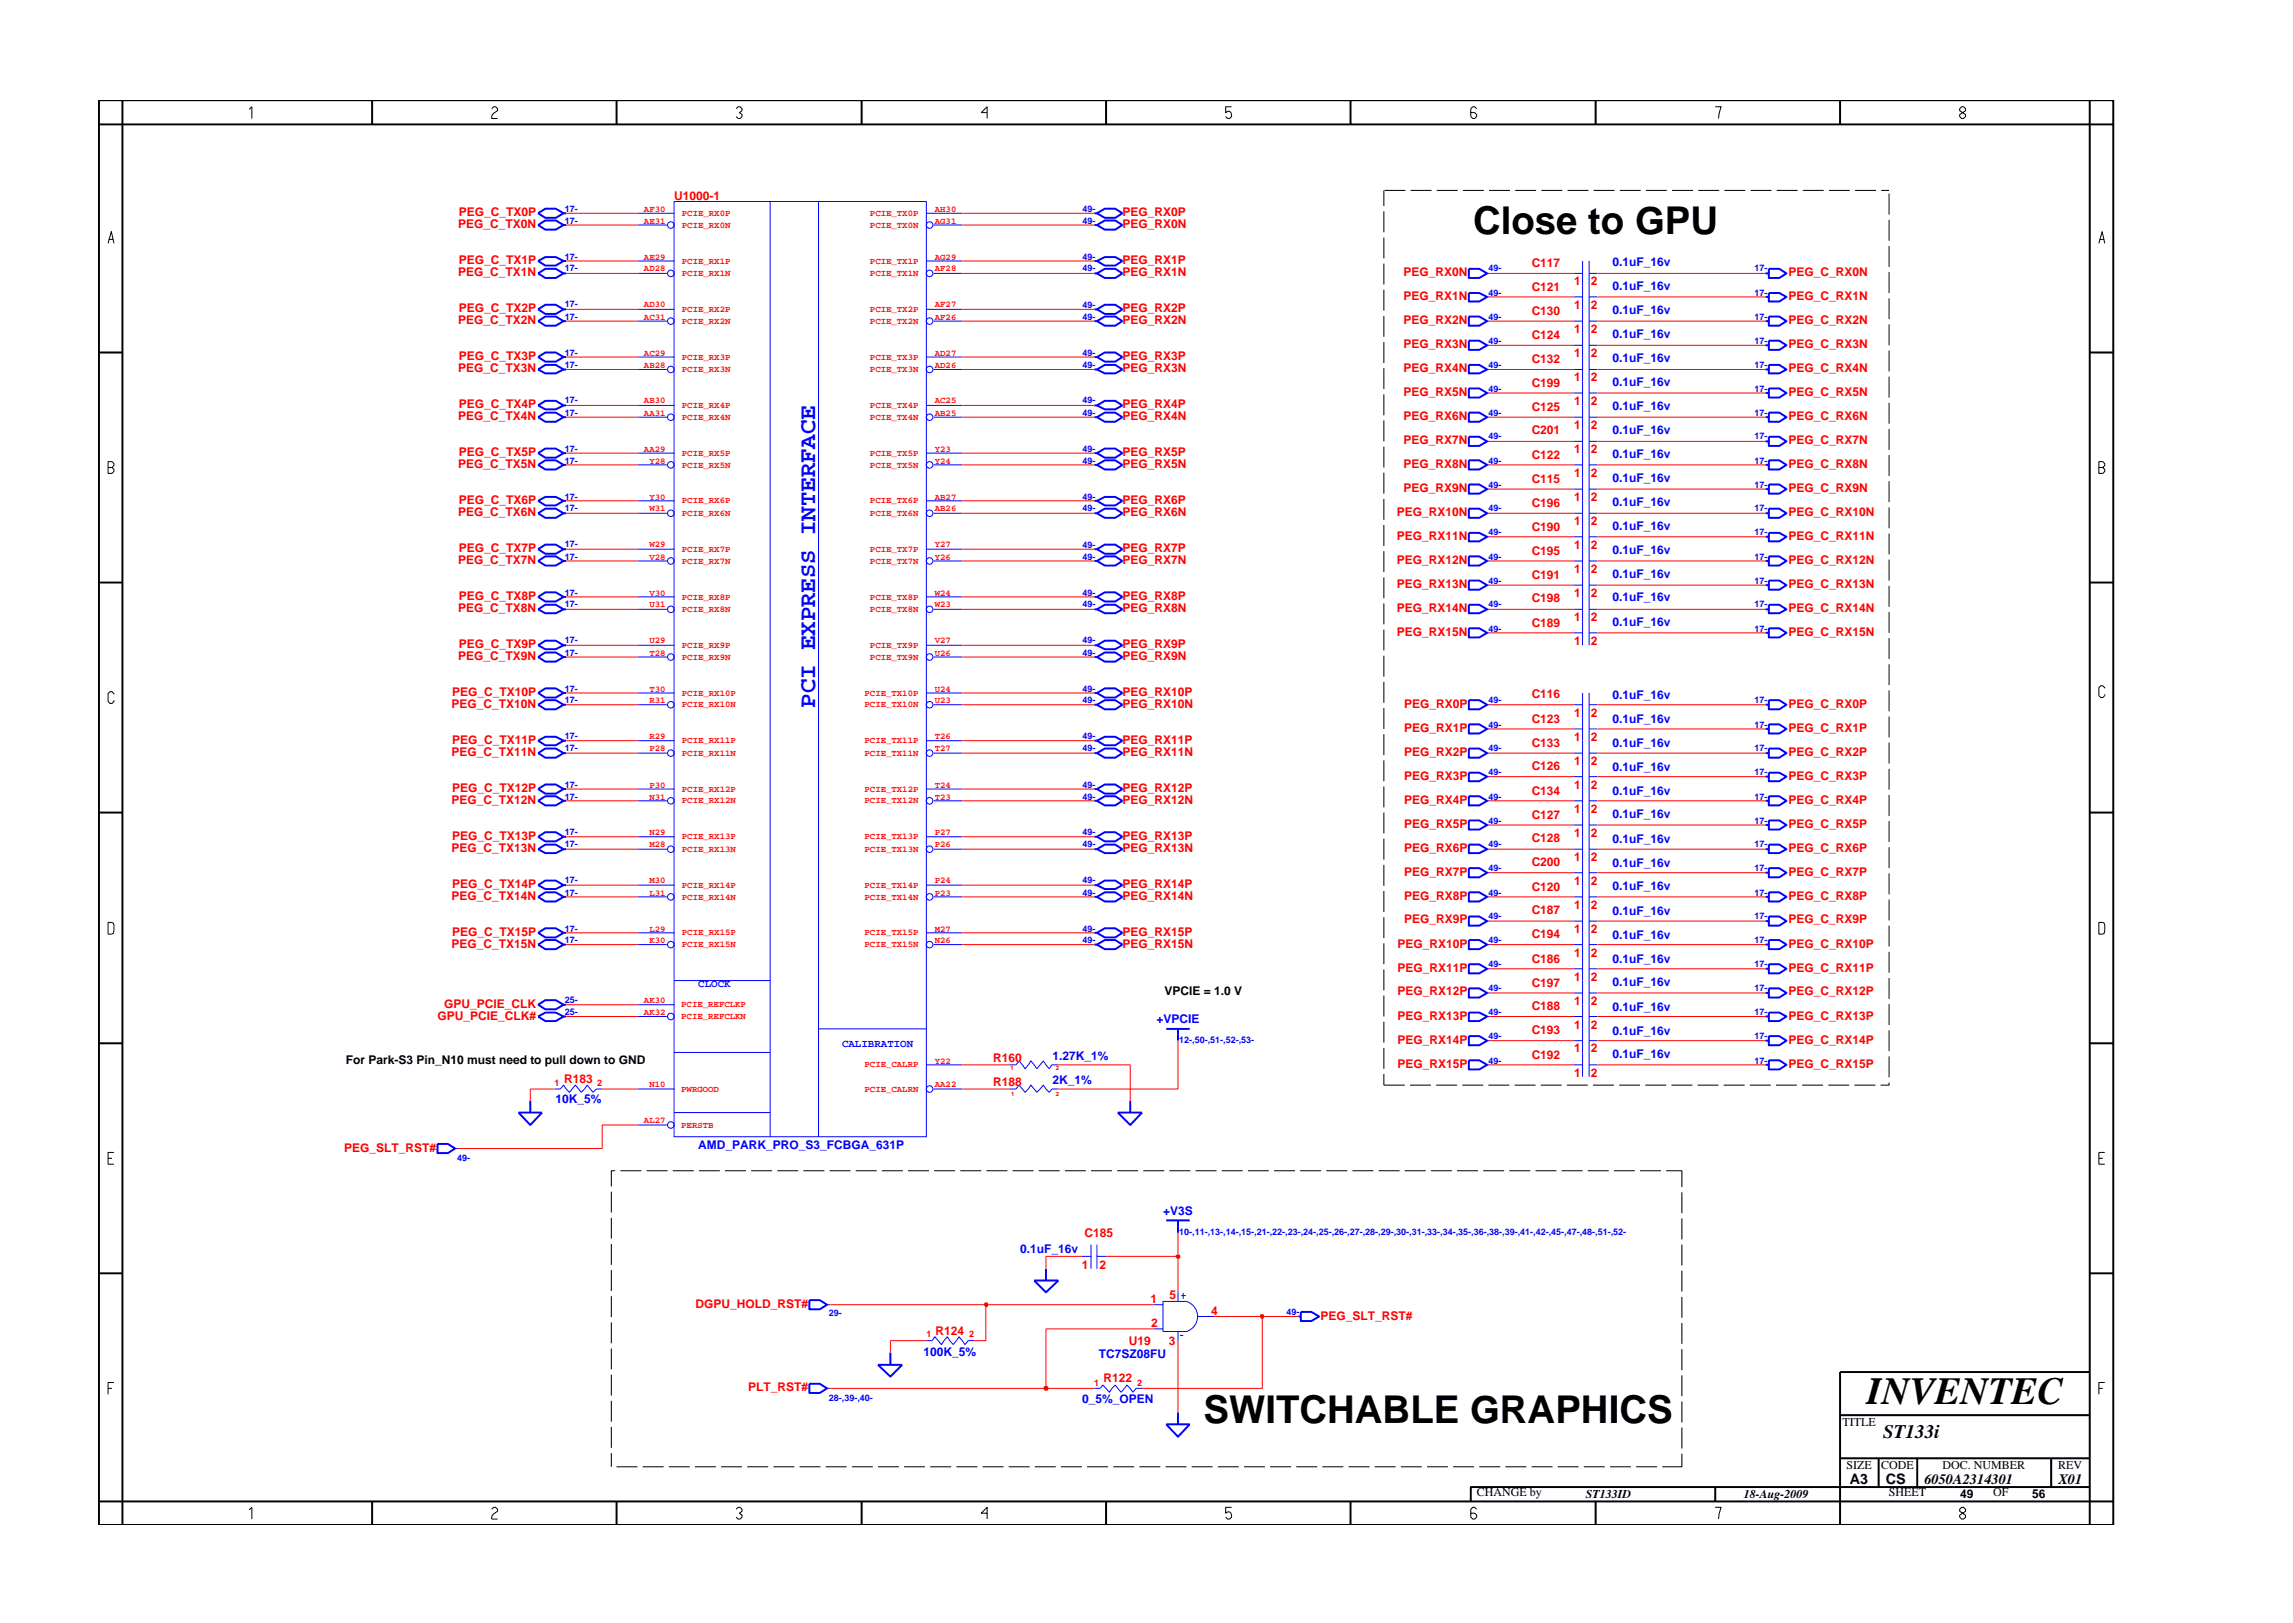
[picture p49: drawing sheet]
<svg xmlns="http://www.w3.org/2000/svg" width="297mm" height="210mm" viewBox="0 0 297 210" stroke-linecap="round" stroke-linejoin="round" font-family="sans-serif">
<defs><g id="words">
<g font-size="5">
<text x="190.8" y="30.4">Close to GPU</text>
<text x="155.9" y="184.4">SWITCHABLE GRAPHICS</text>
<text x="241.8" y="181.9">INVENTEC</text>
</g>
<text font-size="3.1" fill="#00f" x="105.6" y="91.7" transform="rotate(-90 105.6 91.7)">PCI EXPRESS INTERFACE</text>
<text font-size="2.5" x="244" y="186.3">ST133i</text>
<g font-size="1.9">
<text x="239.6" y="192.2">A3</text>
<text x="244.3" y="192.3">CS</text>
<text x="249.3" y="192.2">6050A2314301</text>
<text x="266.6" y="192.2">X01</text>
</g>
<g font-size="1.6" fill="#f00">
<text x="59.4" y="29.6">PEG_C_TX0N</text>
<text x="59.4" y="28">PEG_C_TX0P</text>
<text x="87.3" y="25.9">U1000-1</text>
<text x="145.4" y="29.6">PEG_RX0N</text>
<text x="145.4" y="28">PEG_RX0P</text>
<text x="59.4" y="35.7">PEG_C_TX1N</text>
<text x="59.4" y="34.2">PEG_C_TX1P</text>
<text x="145.4" y="35.7">PEG_RX1N</text>
<text x="145.4" y="34.2">PEG_RX1P</text>
<text x="181.8" y="35.7">PEG_RX0N</text>
<text x="198.4" y="34.6">C117</text>
<text x="231.7" y="35.7">PEG_C_RX0N</text>
<text x="59.4" y="42">PEG_C_TX2N</text>
<text x="59.4" y="40.4">PEG_C_TX2P</text>
<text x="145.4" y="42">PEG_RX2N</text>
<text x="145.4" y="40.4">PEG_RX2P</text>
<text x="181.8" y="42">PEG_RX2N</text>
<text x="181.8" y="38.9">PEG_RX1N</text>
<text x="198.4" y="40.8">C130</text>
<text x="198.4" y="37.7">C121</text>
<text x="203.9" y="40.1">1</text>
<text x="203.9" y="36.9">1</text>
<text x="206.1" y="40.1">2</text>
<text x="206.1" y="36.9">2</text>
<text x="231.7" y="42">PEG_C_RX2N</text>
<text x="231.7" y="38.9">PEG_C_RX1N</text>
<text x="59.4" y="46.7">PEG_C_TX3P</text>
<text x="145.4" y="46.7">PEG_RX3P</text>
<text x="181.8" y="45.1">PEG_RX3N</text>
<text x="198.4" y="43.9">C124</text>
<text x="198.4" y="47">C132</text>
<text x="203.9" y="46.3">1</text>
<text x="203.9" y="43.1">1</text>
<text x="206.1" y="46.3">2</text>
<text x="206.1" y="43.1">2</text>
<text x="231.7" y="45.1">PEG_C_RX3N</text>
<text x="59.4" y="48.2">PEG_C_TX3N</text>
<text x="59.4" y="52.8">PEG_C_TX4P</text>
<text x="145.4" y="48.2">PEG_RX3N</text>
<text x="145.4" y="52.8">PEG_RX4P</text>
<text x="181.8" y="48.2">PEG_RX4N</text>
<text x="181.8" y="51.3">PEG_RX5N</text>
<text x="198.4" y="50.1">C199</text>
<text x="198.4" y="53.2">C125</text>
<text x="203.9" y="49.4">1</text>
<text x="203.9" y="52.5">1</text>
<text x="206.1" y="49.4">2</text>
<text x="206.1" y="52.5">2</text>
<text x="231.7" y="51.3">PEG_C_RX5N</text>
<text x="231.7" y="48.2">PEG_C_RX4N</text>
<text x="59.4" y="54.4">PEG_C_TX4N</text>
<text x="59.4" y="59.1">PEG_C_TX5P</text>
<text x="145.4" y="54.4">PEG_RX4N</text>
<text x="145.4" y="59.1">PEG_RX5P</text>
<text x="181.8" y="57.5">PEG_RX7N</text>
<text x="181.8" y="54.4">PEG_RX6N</text>
<text x="198.4" y="56.3">C201</text>
<text x="198.4" y="59.4">C122</text>
<text x="203.9" y="58.7">1</text>
<text x="203.9" y="55.6">1</text>
<text x="206.1" y="58.7">2</text>
<text x="206.1" y="55.6">2</text>
<text x="231.7" y="57.5">PEG_C_RX7N</text>
<text x="231.7" y="54.4">PEG_C_RX6N</text>
<text x="59.4" y="60.6">PEG_C_TX5N</text>
<text x="59.4" y="65.3">PEG_C_TX6P</text>
<text x="145.4" y="60.6">PEG_RX5N</text>
<text x="145.4" y="65.3">PEG_RX6P</text>
<text x="181.8" y="63.8">PEG_RX9N</text>
<text x="181.8" y="60.6">PEG_RX8N</text>
<text x="198.4" y="62.5">C115</text>
<text x="198.4" y="65.7">C196</text>
<text x="203.9" y="61.8">1</text>
<text x="203.9" y="64.9">1</text>
<text x="206.1" y="61.8">2</text>
<text x="206.1" y="64.9">2</text>
<text x="231.7" y="63.8">PEG_C_RX9N</text>
<text x="231.7" y="60.6">PEG_C_RX8N</text>
<text x="59.4" y="66.8">PEG_C_TX6N</text>
<text x="59.4" y="71.5">PEG_C_TX7P</text>
<text x="145.4" y="66.8">PEG_RX6N</text>
<text x="145.4" y="71.5">PEG_RX7P</text>
<text x="181" y="69.9">PEG_RX11N</text>
<text x="181" y="66.8">PEG_RX10N</text>
<text x="198.4" y="71.9">C195</text>
<text x="198.4" y="68.7">C190</text>
<text x="203.9" y="68">1</text>
<text x="203.9" y="71.1">1</text>
<text x="206.1" y="68">2</text>
<text x="206.1" y="71.1">2</text>
<text x="231.7" y="66.8">PEG_C_RX10N</text>
<text x="231.7" y="69.9">PEG_C_RX11N</text>
<text x="59.4" y="73.1">PEG_C_TX7N</text>
<text x="59.4" y="77.7">PEG_C_TX8P</text>
<text x="145.4" y="73.1">PEG_RX7N</text>
<text x="145.4" y="77.7">PEG_RX8P</text>
<text x="181" y="76.2">PEG_RX13N</text>
<text x="181" y="73.1">PEG_RX12N</text>
<text x="198.4" y="75">C191</text>
<text x="203.9" y="74.2">1</text>
<text x="203.9" y="77.3">1</text>
<text x="206.1" y="74.2">2</text>
<text x="206.1" y="77.3">2</text>
<text x="231.7" y="76.2">PEG_C_RX13N</text>
<text x="231.7" y="73.1">PEG_C_RX12N</text>
<text x="59.4" y="79.2">PEG_C_TX8N</text>
<text x="59.4" y="83.9">PEG_C_TX9P</text>
<text x="145.4" y="79.2">PEG_RX8N</text>
<text x="145.4" y="83.9">PEG_RX9P</text>
<text x="181" y="79.2">PEG_RX14N</text>
<text x="181" y="82.4">PEG_RX15N</text>
<text x="198.4" y="78">C198</text>
<text x="198.4" y="81.2">C189</text>
<text x="203.9" y="80.5">1</text>
<text x="203.9" y="83.6">1</text>
<text x="206.1" y="80.5">2</text>
<text x="206.1" y="83.6">2</text>
<text x="231.7" y="79.2">PEG_C_RX14N</text>
<text x="231.7" y="82.4">PEG_C_RX15N</text>
<text x="59.4" y="85.5">PEG_C_TX9N</text>
<text x="145.4" y="85.5">PEG_RX9N</text>
<text x="58.5" y="91.7">PEG_C_TX10N</text>
<text x="58.6" y="90.2">PEG_C_TX10P</text>
<text x="145.4" y="91.7">PEG_RX10N</text>
<text x="145.4" y="90.2">PEG_RX10P</text>
<text x="181.9" y="94.8">PEG_RX1P</text>
<text x="181.9" y="91.7">PEG_RX0P</text>
<text x="198.4" y="93.6">C123</text>
<text x="198.4" y="90.5">C116</text>
<text x="203.9" y="92.9">1</text>
<text x="203.9" y="96">1</text>
<text x="206.1" y="92.9">2</text>
<text x="206.1" y="96">2</text>
<text x="231.7" y="94.8">PEG_C_RX1P</text>
<text x="231.7" y="91.7">PEG_C_RX0P</text>
<text x="58.5" y="97.9">PEG_C_TX11N</text>
<text x="58.6" y="96.4">PEG_C_TX11P</text>
<text x="145.4" y="97.9">PEG_RX11N</text>
<text x="145.4" y="96.4">PEG_RX11P</text>
<text x="181.9" y="101">PEG_RX3P</text>
<text x="181.9" y="97.9">PEG_RX2P</text>
<text x="198.4" y="99.8">C126</text>
<text x="198.4" y="96.7">C133</text>
<text x="203.9" y="99.1">1</text>
<text x="206.1" y="99.1">2</text>
<text x="231.7" y="101">PEG_C_RX3P</text>
<text x="231.7" y="97.9">PEG_C_RX2P</text>
<text x="58.5" y="104.1">PEG_C_TX12N</text>
<text x="58.6" y="102.6">PEG_C_TX12P</text>
<text x="145.4" y="104.1">PEG_RX12N</text>
<text x="145.4" y="102.6">PEG_RX12P</text>
<text x="181.9" y="107.3">PEG_RX5P</text>
<text x="181.9" y="104.1">PEG_RX4P</text>
<text x="198.4" y="106.1">C127</text>
<text x="198.4" y="102.9">C134</text>
<text x="203.9" y="102.2">1</text>
<text x="203.9" y="105.3">1</text>
<text x="206.1" y="102.2">2</text>
<text x="206.1" y="105.3">2</text>
<text x="231.7" y="107.3">PEG_C_RX5P</text>
<text x="231.7" y="104.1">PEG_C_RX4P</text>
<text x="58.5" y="110.3">PEG_C_TX13N</text>
<text x="58.6" y="108.8">PEG_C_TX13P</text>
<text x="145.4" y="110.3">PEG_RX13N</text>
<text x="145.4" y="108.8">PEG_RX13P</text>
<text x="181.9" y="113.5">PEG_RX7P</text>
<text x="181.9" y="110.3">PEG_RX6P</text>
<text x="198.4" y="112.2">C200</text>
<text x="198.4" y="109.1">C128</text>
<text x="203.9" y="108.4">1</text>
<text x="203.9" y="111.5">1</text>
<text x="206.1" y="108.4">2</text>
<text x="206.1" y="111.5">2</text>
<text x="231.7" y="113.5">PEG_C_RX7P</text>
<text x="231.7" y="110.3">PEG_C_RX6P</text>
<text x="58.5" y="116.6">PEG_C_TX14N</text>
<text x="58.6" y="115">PEG_C_TX14P</text>
<text x="145.4" y="116.6">PEG_RX14N</text>
<text x="145.4" y="115">PEG_RX14P</text>
<text x="181.9" y="119.6">PEG_RX9P</text>
<text x="181.9" y="116.6">PEG_RX8P</text>
<text x="198.4" y="115.4">C120</text>
<text x="198.4" y="118.4">C187</text>
<text x="203.9" y="117.7">1</text>
<text x="203.9" y="114.7">1</text>
<text x="206.1" y="117.7">2</text>
<text x="206.1" y="114.7">2</text>
<text x="231.7" y="119.6">PEG_C_RX9P</text>
<text x="231.7" y="116.6">PEG_C_RX8P</text>
<text x="58.5" y="122.8">PEG_C_TX15N</text>
<text x="58.6" y="121.2">PEG_C_TX15P</text>
<text x="145.4" y="122.8">PEG_RX15N</text>
<text x="145.4" y="121.2">PEG_RX15P</text>
<text x="181" y="125.9">PEG_RX11P</text>
<text x="181" y="122.8">PEG_RX10P</text>
<text x="198.4" y="121.6">C194</text>
<text x="198.4" y="124.7">C186</text>
<text x="203.9" y="120.8">1</text>
<text x="203.9" y="124">1</text>
<text x="206.1" y="120.8">2</text>
<text x="206.1" y="124">2</text>
<text x="231.7" y="125.9">PEG_C_RX11P</text>
<text x="231.7" y="122.8">PEG_C_RX10P</text>
<text x="57.5" y="130.6">GPU_PCIE_CLK</text>
<text x="181" y="128.9">PEG_RX12P</text>
<text x="198.4" y="130.9">C188</text>
<text x="198.4" y="127.8">C197</text>
<text x="203.9" y="130.2">1</text>
<text x="203.9" y="127">1</text>
<text x="206.1" y="130.2">2</text>
<text x="206.1" y="127">2</text>
<text x="231.7" y="128.9">PEG_C_RX12P</text>
<text x="56.7" y="132.1">GPU_PCIE_CLK#</text>
<text x="128.6" y="137.5">R160</text>
<text x="181" y="135.2">PEG_RX14P</text>
<text x="181" y="132.1">PEG_RX13P</text>
<text x="198.4" y="134">C193</text>
<text x="198.4" y="137.1">C192</text>
<text x="203.9" y="136.3">1</text>
<text x="203.9" y="133.3">1</text>
<text x="206.1" y="136.3">2</text>
<text x="206.1" y="133.3">2</text>
<text x="231.7" y="135.2">PEG_C_RX14P</text>
<text x="231.7" y="132.1">PEG_C_RX13P</text>
<text x="73.1" y="140.2">R183</text>
<text x="128.6" y="140.7">R188</text>
<text x="181" y="138.3">PEG_RX15P</text>
<text x="203.9" y="139.5">1</text>
<text x="206.1" y="139.5">2</text>
<text x="231.7" y="138.3">PEG_C_RX15P</text>
<text x="44.6" y="149.2">PEG_SLT_RST#</text>
<text x="140.5" y="160.2">C185</text>
<text x="140.2" y="164.4">1</text>
<text x="142.4" y="164.4">2</text>
<text x="90.1" y="169.4">DGPU_HOLD_RST#</text>
<text x="121.2" y="172.9">R124</text>
<text x="149" y="168.9">1</text>
<text x="149.1" y="171.9">2</text>
<text x="151.5" y="168.3">5</text>
<text x="156.9" y="170.3">4</text>
<text x="171.1" y="170.9">PEG_SLT_RST#</text>
<text x="143" y="179.1">R122</text>
<text x="146.2" y="174.3">U19</text>
<text x="151.4" y="174.3">3</text>
<text x="96.9" y="180.3">PLT_RST#</text>
</g>
<g font-size="1.6" fill="#00f">
<text x="208.9" y="34.5">0.1uF_16v</text>
<text x="208.9" y="40.7">0.1uF_16v</text>
<text x="208.9" y="37.5">0.1uF_16v</text>
<text x="208.9" y="43.8">0.1uF_16v</text>
<text x="208.9" y="46.8">0.1uF_16v</text>
<text x="208.9" y="50">0.1uF_16v</text>
<text x="208.9" y="53.1">0.1uF_16v</text>
<text x="208.9" y="56.2">0.1uF_16v</text>
<text x="208.9" y="59.3">0.1uF_16v</text>
<text x="208.9" y="62.4">0.1uF_16v</text>
<text x="208.9" y="65.6">0.1uF_16v</text>
<text x="208.9" y="71.7">0.1uF_16v</text>
<text x="208.9" y="68.6">0.1uF_16v</text>
<text x="208.9" y="77.9">0.1uF_16v</text>
<text x="208.9" y="74.9">0.1uF_16v</text>
<text x="208.9" y="81.1">0.1uF_16v</text>
<text x="208.9" y="93.7">0.1uF_16v</text>
<text x="208.9" y="90.5">0.1uF_16v</text>
<text x="208.9" y="99.9">0.1uF_16v</text>
<text x="208.9" y="96.7">0.1uF_16v</text>
<text x="208.9" y="106">0.1uF_16v</text>
<text x="208.9" y="103">0.1uF_16v</text>
<text x="208.9" y="112.3">0.1uF_16v</text>
<text x="208.9" y="109.2">0.1uF_16v</text>
<text x="208.9" y="115.3">0.1uF_16v</text>
<text x="208.9" y="118.5">0.1uF_16v</text>
<text x="208.9" y="121.6">0.1uF_16v</text>
<text x="208.9" y="124.7">0.1uF_16v</text>
<text x="208.9" y="130.9">0.1uF_16v</text>
<text x="208.9" y="127.8">0.1uF_16v</text>
<text x="136.4" y="137.4">1.27K_1%</text>
<text x="149.8" y="132.5">+VPCIE</text>
<text x="208.9" y="134.1">0.1uF_16v</text>
<text x="208.9" y="137.1">0.1uF_16v</text>
<text x="72" y="142.9">10K_5%</text>
<text x="136.3" y="140.5">2K_1%</text>
<text x="90.5" y="148.8">AMD_PARK_PRO_S3_FCBGA_631P</text>
<text x="150.7" y="157.3">+V3S</text>
<text x="132.2" y="162.3">0.1uF_16v</text>
<text x="119.6" y="175.6">100K_5%</text>
<text x="142.4" y="176">TC7SZ08FU</text>
<text x="140.2" y="181.8">0_5%_OPEN</text>
</g>
<g font-size="1.6">
<text x="150.9" y="128.9">VPCIE = 1.0 V</text>
<text x="44.8" y="137.8">For Park-S3 Pin_N10 must need to pull down to GND</text>
<text x="238.7" y="184.8">TITLE</text>
<text x="239.2" y="190.4">SIZE</text>
<text x="243.7" y="190.4">CODE</text>
<text x="251.6" y="190.4">DOC. NUMBER</text>
<text x="266.6" y="190.4">REV</text>
<text x="191.3" y="193.8">CHANGE by</text>
<text x="205.4" y="194.1">ST133ID</text>
<text x="225.9" y="194.1">18-Aug-2009</text>
<text x="244.7" y="193.8">SHEET</text>
<text x="253.9" y="194.1">49</text>
<text x="258.2" y="193.8">OF</text>
<text x="263.3" y="194.1">56</text>
</g>
<g font-size="1.4" fill="#00f">
<text x="90.5" y="127.8">CLOCK</text>
<text x="109.1" y="135.6">CALIBRATION</text>
</g>
<g font-size="1.2" fill="#00f">
<text x="73.2" y="29">17-</text>
<text x="73.2" y="27.5">17-</text>
<text x="140.2" y="29">49-</text>
<text x="140.2" y="27.5">49-</text>
<text x="73.2" y="35.2">17-</text>
<text x="73.2" y="33.6">17-</text>
<text x="140.2" y="35.2">49-</text>
<text x="140.2" y="33.6">49-</text>
<text x="192.8" y="35.2">49-</text>
<text x="227.3" y="35.2">17-</text>
<text x="73.2" y="39.8">17-</text>
<text x="73.2" y="41.4">17-</text>
<text x="140.2" y="39.9">49-</text>
<text x="140.2" y="41.4">49-</text>
<text x="192.8" y="41.4">49-</text>
<text x="192.8" y="38.3">49-</text>
<text x="227.3" y="41.4">17-</text>
<text x="227.3" y="38.3">17-</text>
<text x="73.2" y="46.1">17-</text>
<text x="73.2" y="47.6">17-</text>
<text x="140.2" y="47.6">49-</text>
<text x="140.2" y="46.1">49-</text>
<text x="192.8" y="44.6">49-</text>
<text x="192.8" y="47.6">49-</text>
<text x="227.3" y="44.6">17-</text>
<text x="227.3" y="47.6">17-</text>
<text x="73.2" y="53.9">17-</text>
<text x="73.2" y="52.3">17-</text>
<text x="140.2" y="52.3">49-</text>
<text x="140.2" y="53.9">49-</text>
<text x="192.8" y="53.9">49-</text>
<text x="192.8" y="50.7">49-</text>
<text x="227.3" y="50.7">17-</text>
<text x="227.3" y="53.9">17-</text>
<text x="73.2" y="58.5">17-</text>
<text x="140.2" y="58.5">49-</text>
<text x="192.8" y="56.9">49-</text>
<text x="227.3" y="56.9">17-</text>
<text x="73.2" y="60.1">17-</text>
<text x="73.2" y="64.7">17-</text>
<text x="140.2" y="64.7">49-</text>
<text x="140.2" y="60.1">49-</text>
<text x="192.8" y="63.2">49-</text>
<text x="192.8" y="60.1">49-</text>
<text x="227.3" y="60.1">17-</text>
<text x="227.3" y="63.2">17-</text>
<text x="73.2" y="70.9">17-</text>
<text x="73.2" y="66.2">17-</text>
<text x="140.2" y="71">49-</text>
<text x="140.2" y="66.2">49-</text>
<text x="192.8" y="66.2">49-</text>
<text x="192.8" y="69.4">49-</text>
<text x="227.3" y="66.2">17-</text>
<text x="227.3" y="69.4">17-</text>
<text x="73.2" y="77.2">17-</text>
<text x="73.2" y="72.5">17-</text>
<text x="140.2" y="77.2">49-</text>
<text x="140.2" y="72.5">49-</text>
<text x="192.8" y="75.6">49-</text>
<text x="192.8" y="72.5">49-</text>
<text x="227.3" y="75.6">17-</text>
<text x="227.3" y="72.5">17-</text>
<text x="73.2" y="83.3">17-</text>
<text x="73.2" y="78.7">17-</text>
<text x="140.2" y="78.7">49-</text>
<text x="140.2" y="83.3">49-</text>
<text x="192.8" y="78.7">49-</text>
<text x="192.8" y="81.8">49-</text>
<text x="227.3" y="78.7">17-</text>
<text x="227.3" y="81.8">17-</text>
<text x="73.2" y="89.6">17-</text>
<text x="73.2" y="84.9">17-</text>
<text x="140.2" y="89.6">49-</text>
<text x="140.2" y="84.9">49-</text>
<text x="73.2" y="95.8">17-</text>
<text x="73.2" y="91.1">17-</text>
<text x="140.2" y="91.1">49-</text>
<text x="140.2" y="95.8">49-</text>
<text x="192.8" y="91.1">49-</text>
<text x="192.8" y="94.3">49-</text>
<text x="227.3" y="91.1">17-</text>
<text x="227.3" y="94.3">17-</text>
<text x="73.2" y="97.3">17-</text>
<text x="140.2" y="97.3">49-</text>
<text x="192.8" y="100.4">49-</text>
<text x="192.8" y="97.3">49-</text>
<text x="227.3" y="97.3">17-</text>
<text x="227.3" y="100.4">17-</text>
<text x="73.2" y="103.6">17-</text>
<text x="73.2" y="102.1">17-</text>
<text x="140.2" y="103.6">49-</text>
<text x="140.2" y="102.1">49-</text>
<text x="192.8" y="103.6">49-</text>
<text x="192.8" y="106.7">49-</text>
<text x="227.3" y="106.7">17-</text>
<text x="227.3" y="103.6">17-</text>
<text x="73.2" y="109.8">17-</text>
<text x="73.2" y="108.2">17-</text>
<text x="140.2" y="108.2">49-</text>
<text x="140.2" y="109.8">49-</text>
<text x="192.8" y="112.9">49-</text>
<text x="192.8" y="109.8">49-</text>
<text x="227.3" y="112.9">17-</text>
<text x="227.3" y="109.8">17-</text>
<text x="73.2" y="116">17-</text>
<text x="73.2" y="114.4">17-</text>
<text x="140.2" y="116">49-</text>
<text x="140.2" y="114.4">49-</text>
<text x="192.8" y="116">49-</text>
<text x="192.8" y="119.1">49-</text>
<text x="227.3" y="116">17-</text>
<text x="227.3" y="119.1">17-</text>
<text x="73.2" y="122.2">17-</text>
<text x="73.2" y="120.7">17-</text>
<text x="140.2" y="120.7">49-</text>
<text x="140.2" y="122.2">49-</text>
<text x="192.8" y="122.2">49-</text>
<text x="192.8" y="125.3">49-</text>
<text x="227.3" y="125.3">17-</text>
<text x="227.3" y="122.2">17-</text>
<text x="73.2" y="131.5">25-</text>
<text x="73.2" y="130">25-</text>
<text x="192.8" y="131.5">49-</text>
<text x="192.8" y="128.4">49-</text>
<text x="227.3" y="128.4">17-</text>
<text x="227.3" y="131.5">17-</text>
<text x="152.8" y="135.1">12-,50-,51-,52-,53-</text>
<text x="192.8" y="134.6">49-</text>
<text x="192.8" y="137.8">49-</text>
<text x="227.3" y="137.8">17-</text>
<text x="227.3" y="134.6">17-</text>
<text x="59.2" y="150.4">49-</text>
<text x="152.8" y="160">10-,11-,13-,14-,15-,21-,22-,23-,24-,25-,26-,27-,28-,29-,30-,31-,33-,34-,35-,36-,38-,39-,41-,42-,45-,47-,48-,51-,52-</text>
<text x="107.4" y="170.5">29-</text>
<text x="166.7" y="170.4">49-</text>
<text x="107.4" y="181.5">28-,39-,40-</text>
</g>
<g font-size="1.2" fill="#f00">
<text x="83.4" y="29">AE31</text>
<text x="83.4" y="27.5">AF30</text>
<text x="88.3" y="29.5">PCIE_RX0N</text>
<text x="88.3" y="28">PCIE_RX0P</text>
<text x="112.7" y="29.5">PCIE_TX0N</text>
<text x="112.7" y="28">PCIE_TX0P</text>
<text x="121.1" y="29">AG31</text>
<text x="121.1" y="27.5">AH30</text>
<text x="83.4" y="35.2">AD28</text>
<text x="83.4" y="33.6">AE29</text>
<text x="88.3" y="35.8">PCIE_RX1N</text>
<text x="88.3" y="34.1">PCIE_RX1P</text>
<text x="112.7" y="35.8">PCIE_TX1N</text>
<text x="112.7" y="34.1">PCIE_TX1P</text>
<text x="121.1" y="35.2">AF28</text>
<text x="121.1" y="33.6">AG29</text>
<text x="83.4" y="41.4">AC31</text>
<text x="83.4" y="39.8">AD30</text>
<text x="88.3" y="41.9">PCIE_RX2N</text>
<text x="88.3" y="40.4">PCIE_RX2P</text>
<text x="112.7" y="41.9">PCIE_TX2N</text>
<text x="112.7" y="40.4">PCIE_TX2P</text>
<text x="121.1" y="41.4">AF26</text>
<text x="121.1" y="39.8">AF27</text>
<text x="83.4" y="46.1">AC29</text>
<text x="83.4" y="47.6">AB28</text>
<text x="88.3" y="46.6">PCIE_RX3P</text>
<text x="112.7" y="46.6">PCIE_TX3P</text>
<text x="121.1" y="46.1">AD27</text>
<text x="121.1" y="47.6">AD26</text>
<text x="83.4" y="53.9">AA31</text>
<text x="83.4" y="52.3">AB30</text>
<text x="88.3" y="52.9">PCIE_RX4P</text>
<text x="88.3" y="48.2">PCIE_RX3N</text>
<text x="112.7" y="52.9">PCIE_TX4P</text>
<text x="112.7" y="48.2">PCIE_TX3N</text>
<text x="121.1" y="53.9">AB25</text>
<text x="121.1" y="52.3">AC25</text>
<text x="83.4" y="58.5">AA29</text>
<text x="88.3" y="54.4">PCIE_RX4N</text>
<text x="88.3" y="59">PCIE_RX5P</text>
<text x="112.7" y="54.4">PCIE_TX4N</text>
<text x="112.7" y="59">PCIE_TX5P</text>
<text x="121.1" y="58.5">Y23</text>
<text x="84.1" y="60.1">Y28</text>
<text x="84.1" y="64.7">Y30</text>
<text x="88.3" y="60.6">PCIE_RX5N</text>
<text x="88.3" y="65.2">PCIE_RX6P</text>
<text x="112.7" y="60.6">PCIE_TX5N</text>
<text x="112.7" y="65.2">PCIE_TX6P</text>
<text x="121.1" y="60.1">Y24</text>
<text x="121.1" y="64.7">AB27</text>
<text x="84.1" y="66.2">W31</text>
<text x="84.1" y="70.9">W29</text>
<text x="88.3" y="66.8">PCIE_RX6N</text>
<text x="88.3" y="71.5">PCIE_RX7P</text>
<text x="112.7" y="66.8">PCIE_TX6N</text>
<text x="112.7" y="71.5">PCIE_TX7P</text>
<text x="121.1" y="66.2">AB26</text>
<text x="121.1" y="70.9">Y27</text>
<text x="84.1" y="72.5">V28</text>
<text x="84.1" y="77.2">V30</text>
<text x="88.3" y="77.7">PCIE_RX8P</text>
<text x="88.3" y="73">PCIE_RX7N</text>
<text x="112.7" y="77.7">PCIE_TX8P</text>
<text x="112.7" y="73">PCIE_TX7N</text>
<text x="121.1" y="72.5">Y26</text>
<text x="121.1" y="77.2">W24</text>
<text x="84.1" y="83.3">U29</text>
<text x="84.1" y="78.7">U31</text>
<text x="88.3" y="83.9">PCIE_RX9P</text>
<text x="88.3" y="79.3">PCIE_RX8N</text>
<text x="112.7" y="83.9">PCIE_TX9P</text>
<text x="112.7" y="79.3">PCIE_TX8N</text>
<text x="121.1" y="83.3">V27</text>
<text x="121.1" y="78.7">W23</text>
<text x="84.1" y="84.9">T28</text>
<text x="84.1" y="89.6">T30</text>
<text x="88.3" y="85.5">PCIE_RX9N</text>
<text x="112.7" y="85.5">PCIE_TX9N</text>
<text x="121.1" y="84.9">U26</text>
<text x="121.1" y="89.6">U24</text>
<text x="84.1" y="91.1">R31</text>
<text x="84.1" y="95.8">R29</text>
<text x="88.3" y="91.6">PCIE_RX10N</text>
<text x="88.3" y="90.1">PCIE_RX10P</text>
<text x="112" y="91.6">PCIE_TX10N</text>
<text x="112" y="90.1">PCIE_TX10P</text>
<text x="121.1" y="91.1">U23</text>
<text x="121.1" y="95.8">T26</text>
<text x="84.1" y="97.3">P28</text>
<text x="88.3" y="97.9">PCIE_RX11N</text>
<text x="88.3" y="96.3">PCIE_RX11P</text>
<text x="112" y="97.9">PCIE_TX11N</text>
<text x="112" y="96.3">PCIE_TX11P</text>
<text x="121.1" y="97.3">T27</text>
<text x="84.1" y="103.6">N31</text>
<text x="84.1" y="102.1">P30</text>
<text x="88.3" y="104.1">PCIE_RX12N</text>
<text x="88.3" y="102.6">PCIE_RX12P</text>
<text x="112" y="104.1">PCIE_TX12N</text>
<text x="112" y="102.6">PCIE_TX12P</text>
<text x="121.1" y="103.6">T23</text>
<text x="121.1" y="102.1">T24</text>
<text x="84.1" y="109.8">M28</text>
<text x="84.1" y="108.2">N29</text>
<text x="88.3" y="110.3">PCIE_RX13N</text>
<text x="88.3" y="108.7">PCIE_RX13P</text>
<text x="112" y="110.3">PCIE_TX13N</text>
<text x="112" y="108.7">PCIE_TX13P</text>
<text x="121.1" y="109.8">P26</text>
<text x="121.1" y="108.2">P27</text>
<text x="84.1" y="116">L31</text>
<text x="84.1" y="114.4">M30</text>
<text x="88.3" y="116.5">PCIE_RX14N</text>
<text x="88.3" y="115">PCIE_RX14P</text>
<text x="112" y="116.5">PCIE_TX14N</text>
<text x="112" y="115">PCIE_TX14P</text>
<text x="121.1" y="116">P23</text>
<text x="121.1" y="114.4">P24</text>
<text x="84.1" y="122.2">K30</text>
<text x="84.1" y="120.7">L29</text>
<text x="88.3" y="122.7">PCIE_RX15N</text>
<text x="88.3" y="121.2">PCIE_RX15P</text>
<text x="112" y="122.7">PCIE_TX15N</text>
<text x="112" y="121.2">PCIE_TX15P</text>
<text x="121.1" y="122.2">N26</text>
<text x="121.1" y="120.7">M27</text>
<text x="83.4" y="131.5">AK32</text>
<text x="83.4" y="130">AK30</text>
<text x="88.3" y="130.5">PCIE_REFCLKP</text>
<text x="88.3" y="132">PCIE_REFCLKN</text>
<text x="121.1" y="137.8">Y22</text>
<text x="71.8" y="140.7">1</text>
<text x="77.4" y="140.7">2</text>
<text x="84.1" y="140.8">N10</text>
<text x="88.3" y="141.4">PWRGOOD</text>
<text x="112" y="138.3">PCIE_CALRP</text>
<text x="112" y="141.4">PCIE_CALRN</text>
<text x="121.1" y="140.8">AA22</text>
<text x="83.4" y="145.5">AL27</text>
<text x="88.3" y="146.1">PERSTB</text>
<text x="120" y="173.3">1</text>
<text x="125.5" y="173.3">2</text>
<text x="141.8" y="179.5">1</text>
<text x="147.3" y="179.5">2</text>
</g>
<g font-size=".8" fill="#f00">
<text x="130.9" y="138.6">1</text>
<text x="131" y="141.9">1</text>
<text x="136.8" y="141.9">2</text>
<text x="136.8" y="138.6">2</text>
</g>
</g></defs>
<g fill="none" stroke="#00f" stroke-width=".13">
<path d="M82.7 29.2h3.7M82.7 27.6h4.6M82.7 35.4h3.7M82.7 33.8h4.6M87.3 26.1h32.7v121.2h-32.7zM99.8 26.1v121.2M106 26.1v121.2M120 27.6h4.7M120 33.8h4.7M120.9 29.2h3.8M120.9 35.4h3.8M192.6 38.5h.4"/>
<path d="M192.6 35.4h.4M203.9 38.5h1.1M203.9 35.4h1.1M205 33.8v49.8M205.9 33.8v49.8M205.9 38.5h1.1M205.9 35.4h1.1M82.7 54h3.7M82.7 41.6h3.7M82.7 47.9h3.7M82.7 40.1h4.6M82.7 46.3h4.6"/>
<path d="M82.7 52.5h4.6M82.7 58.7h4.6M120 40.1h4.7M120 46.3h4.7M120 52.5h4.7M120 58.7h4.7M120.9 54h3.8M120.9 41.6h3.8M120.9 47.9h3.8M192.6 44.7h.4M192.6 57.2h.4M192.6 54h.4"/>
<path d="M192.6 50.9h.4M192.6 41.6h.4M192.6 47.9h.4M203.9 44.7h1.1M203.9 57.2h1.1M203.9 54h1.1M203.9 50.9h1.1M203.9 41.6h1.1M203.9 47.9h1.1M205.9 44.7h1.1M205.9 57.2h1.1M205.9 54h1.1"/>
<path d="M205.9 50.9h1.1M205.9 41.6h1.1M205.9 47.9h1.1M82.7 60.2h3.7M82.7 78.9h3.7M82.7 72.7h3.7M82.7 66.5h3.7M82.7 64.9h4.6M82.7 71.1h4.6M82.7 77.3h4.6M120 64.9h4.7M120 71.1h4.7"/>
<path d="M120 77.3h4.7M120.9 60.2h3.8M120.9 78.9h3.8M120.9 72.7h3.8M120.9 66.5h3.8M192.6 60.2h.4M192.6 78.9h.4M192.6 75.8h.4M192.6 72.7h.4M192.6 66.5h.4M192.6 63.4h.4M192.6 69.5h.4"/>
<path d="M203.9 60.2h1.1M203.9 78.9h1.1M203.9 75.8h1.1M203.9 72.7h1.1M203.9 66.5h1.1M203.9 63.4h1.1M203.9 69.5h1.1M205.9 60.2h1.1M205.9 78.9h1.1M205.9 75.8h1.1M205.9 72.7h1.1M205.9 66.5h1.1"/>
<path d="M205.9 63.4h1.1M205.9 69.5h1.1M82.7 91.3h3.7M82.7 97.6h3.7M82.7 89.8h4.6M82.7 96h4.6M82.7 85.1h3.7M82.7 83.6h4.6M120 89.8h4.7M120 96h4.7M120 83.6h4.7M120.9 91.3h3.8"/>
<path d="M120.9 97.6h3.8M120.9 85.1h3.8M192.6 94.4h.4M192.6 91.3h.4M192.6 97.6h.4M192.6 82h.4M203.9 94.4h1.1M203.9 91.3h1.1M203.9 97.6h1.1M203.9 82h1.1M205 89.8v49.7M205.9 89.8v49.7"/>
<path d="M205.9 94.4h1.1M205.9 91.3h1.1M205.9 97.6h1.1M205.9 82h1.1M82.7 103.7h3.7M82.7 116.2h3.7M82.7 110h3.7M82.7 102.2h4.6M82.7 108.4h4.6M82.7 114.7h4.6M120 102.2h4.7M120 108.4h4.7"/>
<path d="M120 114.7h4.7M120.9 103.7h3.8M120.9 116.2h3.8M120.9 110h3.8M192.6 100.6h.4M192.6 103.7h.4M192.6 119.3h.4M192.6 116.2h.4M192.6 113.1h.4M192.6 110h.4M192.6 106.9h.4M203.9 100.6h1.1"/>
<path d="M203.9 103.7h1.1M203.9 119.3h1.1M203.9 116.2h1.1M203.9 113.1h1.1M203.9 110h1.1M203.9 106.9h1.1M205.9 100.6h1.1M205.9 103.7h1.1M205.9 119.3h1.1M205.9 116.2h1.1M205.9 113.1h1.1M205.9 110h1.1"/>
<path d="M205.9 106.9h1.1M82.7 131.7h3.7M82.7 122.4h3.7M82.7 130.2h4.6M82.7 120.8h4.6M87.3 127h12.5M87.3 136.3h12.5M106 133.3h14M120 138h4.7M120 120.8h4.7M120.9 122.4h3.8M130.8 138h.8l.4-.6 .8 1.1 .7-1.1 .8 1.1 .9-1.1 .7 1.1 .4-.5h.8"/>
<path d="M192.6 128.6h.4M192.6 131.7h.4M192.6 125.5h.4M192.6 122.4h.4M192.6 138h.4M192.6 134.8h.4M203.9 128.6h1.1M203.9 131.7h1.1M203.9 125.5h1.1M203.9 122.4h1.1M203.9 138h1.1M203.9 134.8h1.1"/>
<path d="M205.9 128.6h1.1M205.9 131.7h1.1M205.9 125.5h1.1M205.9 122.4h1.1M205.9 138h1.1M205.9 134.8h1.1M59 148.8h.4M71.8 141.1h.8l.4-.5 .8 .9 .7-.9 .8 .9 .8-.9 .7 .9 .4-.4h.8M82.7 141.1h4.6M82.7 145.7h3.7M87.3 144.1h12.5M120.9 141.1h3.8"/>
<path d="M130.8 141.1h.8l.4-.5 .8 .9 .7-.9 .8 .9 .9-.9 .7 .9 .4-.4h.8M107.1 179.9h.5M107.1 169h.5M120 173.7h.8l.3-.5 .8 1 .8-1 .8 1 .7-1 .8 1 .4-.5h.8M140.2 162.8h1.1M141.3 161.2v3.2M141.8 179.9h.7l.4-.5 .8 1 .8-1 .7 1 .8-1 .8 1 .4-.5h.7M142.1 162.8h1.2M142.1 161.2v3.2M149.5 169h1.2M149.5 172.2h1.2M152.6 167.4v1.2"/>
<path d="M152.6 172.5v1.2M152.9 173h.4M153 167.8h.6M153.3 167.5v.8M153.8 168.6a2.03 2.03 0 0 1 1.3 1.9 2.03 2.03 0 0 1-1.3 2M153.8 168.6h-3.1v3.9h3.1M155.1 170.5h2.2"/>
<circle cx="86.9" cy="35.4" r=".42"/>
<circle cx="86.9" cy="29.2" r=".42"/>
<circle cx="120.4" cy="29.2" r=".42"/>
<circle cx="120.4" cy="35.4" r=".42"/>
<circle cx="86.9" cy="54" r=".42"/>
<circle cx="86.9" cy="47.9" r=".42"/>
<circle cx="86.9" cy="41.6" r=".42"/>
<circle cx="120.4" cy="41.6" r=".42"/>
<circle cx="120.4" cy="54" r=".42"/>
<circle cx="120.4" cy="47.9" r=".42"/>
<circle cx="86.9" cy="66.5" r=".42"/>
<circle cx="86.9" cy="60.2" r=".42"/>
<circle cx="86.9" cy="72.7" r=".42"/>
<circle cx="86.9" cy="78.9" r=".42"/>
<circle cx="120.4" cy="60.2" r=".42"/>
<circle cx="120.4" cy="78.9" r=".42"/>
<circle cx="120.4" cy="66.5" r=".42"/>
<circle cx="120.4" cy="72.7" r=".42"/>
<circle cx="86.9" cy="91.3" r=".42"/>
<circle cx="86.9" cy="97.6" r=".42"/>
<circle cx="86.9" cy="85.1" r=".42"/>
<circle cx="120.4" cy="85.1" r=".42"/>
<circle cx="120.4" cy="91.3" r=".42"/>
<circle cx="120.4" cy="97.6" r=".42"/>
<circle cx="86.9" cy="116.2" r=".42"/>
<circle cx="86.9" cy="110" r=".42"/>
<circle cx="86.9" cy="103.7" r=".42"/>
<circle cx="120.4" cy="103.7" r=".42"/>
<circle cx="120.4" cy="110" r=".42"/>
<circle cx="120.4" cy="116.2" r=".42"/>
<circle cx="86.9" cy="122.4" r=".42"/>
<circle cx="86.9" cy="131.7" r=".42"/>
<circle cx="120.4" cy="122.4" r=".42"/>
<circle cx="86.9" cy="145.7" r=".42"/>
<circle cx="120.4" cy="141.1" r=".42"/>
</g>
<g fill="none" stroke="#00f" stroke-width=".25">
<path d="M69.7 27.6l.9-.6h1.4l1 .6-1 .6h-1.4zM69.7 33.8l.9-.5h1.4l1 .5-1 .6h-1.4zM69.7 29.2l.9-.6h1.4l1 .6-1 .5h-1.4zM69.7 35.4l.9-.6h1.4l1 .6-1 .6h-1.4zM73 35.4h.3M73 27.6h.3M73 29.2h.3M73 33.8h.3M141.8 35.4h.3M141.8 27.6h.3M141.8 29.2h.3M141.8 33.8h.3"/>
<path d="M142.1 35.4l1-.6h1.4l.9 .6-.9 .6h-1.4zM142.1 29.2l1-.6h1.4l.9 .6-.9 .5h-1.4zM142.1 33.8l1-.5h1.4l.9 .5-.9 .6h-1.4zM142.1 27.6l1-.6h1.4l.9 .6-.9 .6h-1.4zM190.3 38h1.3l1 .5-1 .6h-1.3zM190.3 34.8h1.3l1 .6-1 .6h-1.3zM228.7 35.4h.4M228.7 38.5h.4M229.1 34.8h1.4l.9 .6-.9 .6h-1.4zM229.1 38h1.4l.9 .5-.9 .6h-1.4zM69.7 52.5l.9-.6h1.4l1 .6-1 .5h-1.4zM69.7 58.7l.9-.6h1.4l1 .6-1 .6h-1.4z"/>
<path d="M69.7 40.1l.9-.6h1.4l1 .6-1 .6h-1.4zM69.7 46.3l.9-.6h1.4l1 .6-1 .5h-1.4zM69.7 41.6l.9-.6h1.4l1 .6-1 .6h-1.4zM69.7 54l.9-.5h1.4l1 .5-1 .6h-1.4zM69.7 47.9l.9-.6h1.4l1 .6-1 .5h-1.4zM73 54h.3M73 47.9h.3M73 52.5h.3M73 58.7h.3M73 41.6h.3M73 40.1h.3M73 46.3h.3"/>
<path d="M141.8 54h.3M141.8 47.9h.3M141.8 52.5h.3M141.8 58.7h.3M141.8 41.6h.3M141.8 40.1h.3M141.8 46.3h.3M142.1 54l1-.5h1.4l.9 .5-.9 .6h-1.4zM142.1 47.9l1-.6h1.4l.9 .6-.9 .5h-1.4zM142.1 41.6l1-.6h1.4l.9 .6-.9 .6h-1.4zM142.1 46.3l1-.6h1.4l.9 .6-.9 .5h-1.4zM142.1 58.7l1-.6h1.4l.9 .6-.9 .6h-1.4z"/>
<path d="M142.1 40.1l1-.6h1.4l.9 .6-.9 .6h-1.4zM142.1 52.5l1-.6h1.4l.9 .6-.9 .5h-1.4zM190.3 59.6h1.3l1 .6-1 .6h-1.3zM190.3 56.6h1.3l1 .6-1 .6h-1.3zM190.3 53.5h1.3l1 .5-1 .6h-1.3zM190.3 41h1.3l1 .6-1 .6h-1.3zM190.3 47.3h1.3l1 .6-1 .5h-1.3zM190.3 50.3h1.3l1 .6-1 .6h-1.3zM190.3 44.1h1.3l1 .6-1 .6h-1.3zM228.7 54h.4M228.7 57.2h.4M228.7 47.9h.4"/>
<path d="M228.7 44.7h.4M228.7 50.9h.4M228.7 41.6h.4M229.1 56.6h1.4l.9 .6-.9 .6h-1.4zM229.1 59.6h1.4l.9 .6-.9 .6h-1.4zM229.1 47.3h1.4l.9 .6-.9 .5h-1.4zM229.1 53.5h1.4l.9 .5-.9 .6h-1.4zM229.1 44.1h1.4l.9 .6-.9 .6h-1.4zM229.1 50.3h1.4l.9 .6-.9 .6h-1.4zM229.1 41h1.4l.9 .6-.9 .6h-1.4zM69.7 64.9l.9-.5h1.4l1 .5-1 .6h-1.4zM69.7 77.3l.9-.6h1.4l1 .6-1 .6h-1.4z"/>
<path d="M69.7 71.1l.9-.5h1.4l1 .5-1 .6h-1.4zM69.7 78.9l.9-.6h1.4l1 .6-1 .5h-1.4zM69.7 60.2l.9-.6h1.4l1 .6-1 .6h-1.4zM69.7 66.5l.9-.6h1.4l1 .6-1 .6h-1.4zM69.7 72.7l.9-.6h1.4l1 .6-1 .6h-1.4zM73 60.2h.3M73 64.9h.3M73 77.3h.3M73 78.9h.3M73 72.7h.3M73 71.1h.3M73 66.5h.3"/>
<path d="M141.8 60.2h.3M141.8 64.9h.3M141.8 77.3h.3M141.8 78.9h.3M141.8 72.7h.3M141.8 71.1h.3M141.8 66.5h.3M142.1 77.3l1-.6h1.4l.9 .6-.9 .6h-1.4zM142.1 60.2l1-.6h1.4l.9 .6-.9 .6h-1.4zM142.1 78.9l1-.6h1.4l.9 .6-.9 .5h-1.4zM142.1 71.1l1-.5h1.4l.9 .5-.9 .6h-1.4zM142.1 72.7l1-.6h1.4l.9 .6-.9 .6h-1.4z"/>
<path d="M142.1 66.5l1-.6h1.4l.9 .6-.9 .6h-1.4zM142.1 64.9l1-.5h1.4l.9 .5-.9 .6h-1.4zM190.3 75.2h1.3l1 .6-1 .6h-1.3zM190.3 72.1h1.3l1 .6-1 .6h-1.3zM190.3 65.9h1.3l1 .6-1 .6h-1.3zM190.3 62.8h1.3l1 .6-1 .6h-1.3zM190.3 78.3h1.3l1 .6-1 .5h-1.3zM190.3 69h1.3l1 .5-1 .6h-1.3zM228.7 60.2h.4M228.7 78.9h.4M228.7 72.7h.4M228.7 69.5h.4"/>
<path d="M228.7 63.4h.4M228.7 66.5h.4M228.7 75.8h.4M229.1 78.3h1.4l.9 .6-.9 .5h-1.4zM229.1 72.1h1.4l.9 .6-.9 .6h-1.4zM229.1 69h1.4l.9 .5-.9 .6h-1.4zM229.1 62.8h1.4l.9 .6-.9 .6h-1.4zM229.1 65.9h1.4l.9 .6-.9 .6h-1.4zM229.1 75.2h1.4l.9 .6-.9 .6h-1.4zM69.7 85.1l.9-.6h1.4l1 .6-1 .6h-1.4zM69.7 89.8l.9-.6h1.4l1 .6-1 .6h-1.4zM69.7 97.6l.9-.6h1.4l1 .6-1 .6h-1.4z"/>
<path d="M69.7 83.6l.9-.6h1.4l1 .6-1 .5h-1.4zM69.7 96l.9-.6h1.4l1 .6-1 .5h-1.4zM69.7 91.3l.9-.6h1.4l1 .6-1 .6h-1.4zM73 85.1h.3M73 89.8h.3M73 91.3h.3M73 97.6h.3M73 83.6h.3M73 96h.3M141.8 85.1h.3M141.8 89.8h.3M141.8 91.3h.3"/>
<path d="M141.8 97.6h.3M141.8 83.6h.3M141.8 96h.3M142.1 89.8l1-.6h1.4l.9 .6-.9 .6h-1.4zM142.1 91.3l1-.6h1.4l.9 .6-.9 .6h-1.4zM142.1 83.6l1-.6h1.4l.9 .6-.9 .5h-1.4zM142.1 97.6l1-.6h1.4l.9 .6-.9 .6h-1.4zM142.1 96l1-.6h1.4l.9 .6-.9 .5h-1.4zM142.1 85.1l1-.6h1.4l.9 .6-.9 .6h-1.4zM190.3 90.7h1.3l1 .6-1 .6h-1.3zM190.3 97h1.3l1 .6-1 .6h-1.3zM190.3 93.8h1.3l1 .6-1 .6h-1.3z"/>
<path d="M190.3 81.4h1.3l1 .6-1 .6h-1.3zM228.7 94.4h.4M228.7 91.3h.4M228.7 82h.4M228.7 97.6h.4M229.1 93.8h1.4l.9 .6-.9 .6h-1.4zM229.1 90.7h1.4l.9 .6-.9 .6h-1.4zM229.1 81.4h1.4l.9 .6-.9 .6h-1.4zM229.1 97h1.4l.9 .6-.9 .6h-1.4zM69.7 110l.9-.6h1.4l1 .6-1 .5h-1.4zM69.7 103.7l.9-.5h1.4l1 .5-1 .6h-1.4zM69.7 116.2l.9-.6h1.4l1 .6-1 .6h-1.4z"/>
<path d="M69.7 102.2l.9-.6h1.4l1 .6-1 .6h-1.4zM69.7 108.4l.9-.6h1.4l1 .6-1 .6h-1.4zM69.7 114.7l.9-.6h1.4l1 .6-1 .5h-1.4zM73 116.2h.3M73 110h.3M73 103.7h.3M73 114.7h.3M73 108.4h.3M73 102.2h.3M141.8 116.2h.3M141.8 110h.3M141.8 103.7h.3"/>
<path d="M141.8 114.7h.3M141.8 108.4h.3M141.8 102.2h.3M142.1 103.7l1-.5h1.4l.9 .5-.9 .6h-1.4zM142.1 116.2l1-.6h1.4l.9 .6-.9 .6h-1.4zM142.1 114.7l1-.6h1.4l.9 .6-.9 .5h-1.4zM142.1 108.4l1-.6h1.4l.9 .6-.9 .6h-1.4zM142.1 102.2l1-.6h1.4l.9 .6-.9 .6h-1.4zM142.1 110l1-.6h1.4l.9 .6-.9 .5h-1.4zM190.3 100.1h1.3l1 .5-1 .6h-1.3zM190.3 103.2h1.3l1 .5-1 .6h-1.3zM190.3 118.7h1.3l1 .6-1 .6h-1.3z"/>
<path d="M190.3 115.6h1.3l1 .6-1 .6h-1.3zM190.3 112.5h1.3l1 .6-1 .6h-1.3zM190.3 109.4h1.3l1 .6-1 .5h-1.3zM190.3 106.3h1.3l1 .6-1 .6h-1.3zM228.7 119.3h.4M228.7 116.2h.4M228.7 106.9h.4M228.7 110h.4M228.7 113.1h.4M228.7 103.7h.4M228.7 100.6h.4M229.1 118.7h1.4l.9 .6-.9 .6h-1.4z"/>
<path d="M229.1 115.6h1.4l.9 .6-.9 .6h-1.4zM229.1 106.3h1.4l.9 .6-.9 .6h-1.4zM229.1 112.5h1.4l.9 .6-.9 .6h-1.4zM229.1 109.4h1.4l.9 .6-.9 .5h-1.4zM229.1 100.1h1.4l.9 .5-.9 .6h-1.4zM229.1 103.2h1.4l.9 .5-.9 .6h-1.4zM69.7 130.2l.9-.6h1.4l1 .6-1 .6h-1.4zM69.7 122.4l.9-.6h1.4l1 .6-1 .6h-1.4zM69.7 131.7l.9-.5h1.4l1 .5-1 .6h-1.4zM69.7 120.8l.9-.5h1.4l1 .5-1 .6h-1.4zM73 130.2h.3M73 131.7h.3"/>
<path d="M73 122.4h.3M73 120.8h.3M141.8 122.4h.3M141.8 120.8h.3M142.1 122.4l1-.6h1.4l.9 .6-.9 .6h-1.4zM142.1 120.8l1-.5h1.4l.9 .5-.9 .6h-1.4zM151.1 133.3h3M152.6 133.3v1.5M190.3 128h1.3l1 .6-1 .6h-1.3zM190.3 131.2h1.3l1 .5-1 .6h-1.3zM190.3 124.9h1.3l1 .6-1 .6h-1.3zM190.3 121.8h1.3l1 .6-1 .6h-1.3z"/>
<path d="M190.3 137.4h1.3l1 .6-1 .5h-1.3zM190.3 134.2h1.3l1 .6-1 .6h-1.3zM228.7 131.7h.4M228.7 128.6h.4M228.7 122.4h.4M228.7 125.5h.4M228.7 134.8h.4M228.7 138h.4M229.1 131.2h1.4l.9 .5-.9 .6h-1.4zM229.1 128h1.4l.9 .6-.9 .6h-1.4zM229.1 121.8h1.4l.9 .6-.9 .6h-1.4zM229.1 124.9h1.4l.9 .6-.9 .6h-1.4z"/>
<path d="M229.1 134.2h1.4l.9 .6-.9 .6h-1.4zM229.1 137.4h1.4l.9 .6-.9 .5h-1.4zM56.7 148.2h1.3l1 .6-1 .6h-1.3zM67.2 144.1h3l-1.5 1.6zM68.7 142.6v1.5M144.8 144.1h3.1l-1.5 1.6zM146.4 142.6v1.5M151.1 158.1h3M152.6 158.1v1.6M104.8 179.3h1.4l.9 .6-.9 .6h-1.4zM104.8 168.4h1.4l.9 .6-.9 .6h-1.4zM113.7 176.8h3.2l-1.6 1.5z"/>
<path d="M115.3 175.2v1.6M134 165.9h3.1l-1.6 1.5zM135.5 164.4v1.5M168.2 170.5h.3M168.5 170h1.4l1 .5-1 .6h-1.4zM151.1 184.5h3l-1.5 1.6zM152.6 183v1.5"/>
</g>
<path d="M107.6 179.9h27.9M152.6 173.7v9.3" fill="none" stroke="#f00" stroke-width=".13"/>
<path d="M135.3 179.7h.4v.3h-.4z" fill-rule="evenodd" fill="#8e2323"/>
<path d="M135.3 179.7h.4v.3h-.4z" fill="none" stroke="#f00" stroke-width=".25"/>
<path d="M120 173.7h-4.7v1.5M127.7 169v4.7h-1.5M149.5 172.2h-14v7.7h6.3M157.3 170.5h6.2v9.4h-15.6" fill="none" stroke="#f00" stroke-width=".13"/>
<path d="M163.4 170.4h.2v.3h-.2z" fill-rule="evenodd" fill="#8e2323"/>
<path d="M163.4 170.4h.2v.3h-.2z" fill="none" stroke="#f00" stroke-width=".25"/>
<path d="M107.6 169h20.1M163.5 170.5h4.7" fill="none" stroke="#f00" stroke-width=".13"/>
<path d="M127.6 168.9h.3v.3h-.3z" fill-rule="evenodd" fill="#8e2323"/>
<path d="M127.6 168.9h.3v.3h-.3z" fill="none" stroke="#f00" stroke-width=".25"/>
<path d="M127.7 169h21.8M140.2 162.8h-4.7v1.6M143.3 162.8h9.3v4.6" fill="none" stroke="#f00" stroke-width=".13"/>
<path d="M152.4 162.7h.4v.2h-.4z" fill-rule="evenodd" fill="#8e2323"/>
<path d="M152.4 162.7h.4v.2h-.4z" fill="none" stroke="#f00" stroke-width=".25"/>
<g fill="none" stroke="#f00" stroke-width=".13">
<path d="M73.3 35.4h9.4M73.3 33.8h9.4M73.3 29.2h9.4M73.3 27.6h9.4M124.7 35.4h17.1M124.7 33.8h17.1M124.7 29.2h17.1M124.7 27.6h17.1M193 38.5h10.9M193 35.4h10.9M207 38.5h21.7M207 35.4h21.7"/>
<path d="M73.3 58.7h9.4M73.3 54h9.4M73.3 52.5h9.4M73.3 47.9h9.4M73.3 46.3h9.4M73.3 41.6h9.4M73.3 40.1h9.4M124.7 58.7h17.1M124.7 54h17.1M124.7 52.5h17.1M124.7 47.9h17.1M124.7 46.3h17.1"/>
<path d="M124.7 41.6h17.1M124.7 40.1h17.1M193 57.2h10.9M193 54h10.9M193 50.9h10.9M193 47.9h10.9M193 44.7h10.9M193 41.6h10.9M207 57.2h21.7M207 54h21.7M207 50.9h21.7M207 47.9h21.7"/>
<path d="M207 44.7h21.7M207 41.6h21.7M73.3 78.9h9.4M73.3 77.3h9.4M73.3 72.7h9.4M73.3 71.1h9.4M73.3 66.5h9.4M73.3 64.9h9.4M73.3 60.2h9.4M124.7 78.9h17.1M124.7 77.3h17.1M124.7 72.7h17.1"/>
<path d="M124.7 71.1h17.1M124.7 66.5h17.1M124.7 64.9h17.1M124.7 60.2h17.1M193 78.9h10.9M193 75.8h10.9M193 72.7h10.9M193 69.5h10.9M193 66.5h10.9M193 63.4h10.9M193 60.2h10.9M207 78.9h21.7"/>
<path d="M207 75.8h21.7M207 72.7h21.7M207 69.5h21.7M207 66.5h21.7M207 63.4h21.7M207 60.2h21.7M73.3 97.6h9.4M73.3 96h9.4M73.3 91.3h9.4M73.3 89.8h9.4M73.3 85.1h9.4M73.3 83.6h9.4"/>
<path d="M124.7 97.6h17.1M124.7 96h17.1M124.7 91.3h17.1M124.7 89.8h17.1M124.7 85.1h17.1M124.7 83.6h17.1M193 97.6h10.9M193 94.4h10.9M193 91.3h10.9M193 82h10.9M207 97.6h21.7M207 94.4h21.7"/>
<path d="M207 91.3h21.7M207 82h21.7M73.3 116.2h9.4M73.3 114.7h9.4M73.3 110h9.4M73.3 108.4h9.4M73.3 103.7h9.4M73.3 102.2h9.4M124.7 116.2h17.1M124.7 114.7h17.1M124.7 110h17.1M124.7 108.4h17.1"/>
<path d="M124.7 103.7h17.1M124.7 102.2h17.1M193 119.3h10.9M193 116.2h10.9M193 113.1h10.9M193 110h10.9M193 106.9h10.9M193 103.7h10.9M193 100.6h10.9M207 119.3h21.7M207 116.2h21.7M207 113.1h21.7"/>
<path d="M207 110h21.7M207 106.9h21.7M207 103.7h21.7M207 100.6h21.7M73.3 131.7h9.4M73.3 130.2h9.4M73.3 122.4h9.4M73.3 120.8h9.4M124.7 138h6.1M124.7 122.4h17.1M124.7 120.8h17.1M137.1 138h9.3v4.6"/>
<path d="M152.6 134.8v6.3h-15.5M193 138h10.9M193 134.8h10.9M193 131.7h10.9M193 128.6h10.9M193 125.5h10.9M193 122.4h10.9M207 138h21.7M207 134.8h21.7M207 131.7h21.7M207 128.6h21.7M207 125.5h21.7"/>
<path d="M207 122.4h21.7M71.8 141.1h-3.1v1.5M78 141.1h4.7M82.7 145.7h-4.7v3.1h-18.6M124.7 141.1h6.1M152.6 159.7v3.1"/>
</g>
<g fill="none" stroke="#000" stroke-width=".25">
<path d="M12.8 13h261v184.6h-261zM12.8 16.1h261M15.9 13v184.6M48.2 13v3.1M79.9 13v3.1M111.6 13v3.1M143.3 13v3.1M174.9 13v3.1M206.7 13v3.1M238.4 13v3.1M270.7 13v184.6M12.8 45.7h3.1"/>
<path d="M270.7 45.7h3.1M12.8 75.5h3.1M270.7 75.5h3.1M12.8 105.3h3.1M270.7 105.3h3.1M12.8 135.2h3.1M270.7 135.2h3.1M12.8 165h3.1M270.7 165h3.1M270.7 177.7h-32.3v19.9M12.8 194.5h261M48.2 194.5v3.1"/>
<path d="M79.9 194.5v3.1M111.6 194.5v3.1M143.3 194.5v3.1M174.9 194.5v3.1M206.7 194.5v3.1M222.2 192.6v1.9M238.4 183.3h32.3M238.4 188.9h32.3M243.4 188.9v3.7M248.4 188.9v3.7M265.7 188.9v3.7M270.7 192.6h-80.2v1.9"/>
</g>
<g fill="none" stroke="#000" stroke-width=".13">
<path d="M32.3 14.2l.3-.4v1.6M63.7 14.1l.3-.3h.2l.3 .3v.2l-.5 .4-.3 .4v.3h.8M95.4 14.1l.2-.3h.3l.2 .3v.2l-.3 .3 .3 .2v.3l-.2 .3h-.3l-.2-.3M127.9 14.6h-.8l.8-.8v1.6M159.5 13.8h-.7v.8l.2-.2a.5 .5 0 0 1 .5 .7l-.2 .3h-.3l-.2-.3M191.3 14.1l-.3-.3h-.2l-.3 .3v1l.3 .3h.2l.3-.3v-.3l-.3-.2h-.5M222.2 13.8h.8l-.4 1.6M254.1 13.8l-.2 .3v.2l.7 .5v.3l-.2 .3h-.3l-.2-.3v-.3l.7-.5v-.2l-.2-.3zM14 31.5l.4-1.5 .4 1.5M14.1 31h.6M179.3 24.7v2M179.3 27.4v2.7"/>
<path d="M179.3 30.8v2.7M179.3 34.1v2.8M179.3 37.5v2.7M179.4 24.7h2.7M182.7 24.7h2.7M186.1 24.7h2.7M189.5 24.7h2.7M192.9 24.7h2.7M196.3 24.7h2.7M199.7 24.7h2.7M203.1 24.7h2.7M206.4 24.7h2.8"/>
<path d="M209.8 24.7h2.7M213.2 24.7h2.7M216.6 24.7h2.7M220 24.7h2.7M223.4 24.7h2.7M226.8 24.7h2.7M230.2 24.7h2.7M233.5 24.7h2.7M236.9 24.7h2.7M240.3 24.7h2.7M243.7 24.7h1M244.7 25.1v2.7"/>
<path d="M244.7 28.5v2.7M244.7 31.9v2.7M244.7 35.2v2.8M244.7 38.6v2.7M271.9 31.5l.4-1.5 .4 1.5M272 31h.6M14 59.8h.5l.3 .3v.2l-.3 .3 .3 .2v.3l-.3 .2h-.5zM179.3 40.9v2.7M179.3 44.3v2.7M179.3 47.7v2.7M179.3 51.1v2.7M179.3 54.5v2.7"/>
<path d="M179.3 57.9v2.7M244.7 42v2.7M244.7 45.4v2.7M244.7 48.8v2.7M244.7 52.2v2.7M244.7 55.6v2.7M244.7 59v2.7M14 60.6h.5M179.3 61.2v2.8M179.3 64.6v2.7M179.3 68v2.7M179.3 71.4v2.7"/>
<path d="M179.3 74.8v2.7M179.3 78.2v2.7M244.7 62.3v2.8M244.7 65.7v2.7M244.7 69.1v2.7M244.7 72.5v2.7M244.7 75.9v2.7M244.7 79.3v2.7M271.9 60.6h.5l.3-.3v-.2l-.3-.3h-.5v1.5h.5l.3-.2v-.3l-.3-.2M14.8 89.9l-.3-.3h-.2l-.3 .3v1l.3 .2h.2l.3-.2v-.2M179.3 81.6v2.7M179.3 84.9v2.8"/>
<path d="M179.3 88.3v2.7M179.3 91.7v2.7M179.3 95.1v2.7M179.3 98.5v2.7M244.7 82.7v2.7M244.7 86v2.8M244.7 89.4v2.7M244.7 92.8v2.7M244.7 96.2v2.7M244.7 99.6v2.7M272.7 89.2l-.3-.4h-.3l-.2 .3v1l.2 .3h.3l.3-.3v-.2M14 119.5l.7 .1 .1 .2-.1 1.1-.7 .1z"/>
<path d="M179.3 101.9v2.7M179.3 105.3v2.7M179.3 108.7v2.7M179.3 112v2.8M179.3 115.4v2.7M179.3 118.8v2.7M244.7 103v2.7M244.7 106.4v2.7M244.7 109.8v2.7M244.7 113.1v2.8M244.7 116.5v2.7M244.7 119.9v2.7"/>
<path d="M271.9 119.5l.7 .1 .1 .2-.1 1.1-.7 .1zM179.3 139.1v1.5h2.7M179.3 122.2v2.7M179.3 125.6v2.7M179.3 129v2.7M179.3 132.4v2.7M179.3 135.7v2.8M244.7 123.3v2.7M244.7 126.7v2.7M244.7 130.1v2.7M244.7 133.5v2.7M244.7 136.8v2.8"/>
<path d="M14 150.1h.5M14.8 149.3h-.8v1.5h.8M79.2 154.4v2.7M79.2 157.8v2.7M79.7 151.7h-.5v2M80.4 151.7h2.7M83.8 151.7h2.7M87.2 151.7h2.7M90.5 151.7h2.7M93.9 151.7h2.7M97.3 151.7h2.7M100.7 151.7h2.7"/>
<path d="M104.1 151.7h2.7M107.5 151.7h2.7M110.9 151.7h2.7M114.2 151.7h2.8M117.6 151.7h2.7M121 151.7h2.7M124.4 151.7h2.7M127.8 151.7h2.7M131.2 151.7h2.7M134.6 151.7h2.7M138 151.7h2.7M141.3 151.7h2.7"/>
<path d="M144.7 151.7h2.7M148.1 151.7h2.7M151.5 151.7h2.7M154.9 151.7h2.7M158.3 151.7h2.7M161.7 151.7h2.7M165 151.7h2.8M168.4 151.7h2.7M171.8 151.7h2.7M175.2 151.7h2.7M178.6 151.7h2.7M182 151.7h2.7"/>
<path d="M182.7 140.6h2.7M185.4 151.7h2.7M186 140.6h2.8M188.8 151.7h2.7M189.4 140.6h2.7M192.1 151.7h2.7M192.8 140.6h2.7M195.5 151.7h2.7M196.2 140.6h2.7M198.9 151.7h2.7M199.6 140.6h2.7M202.3 151.7h2.7"/>
<path d="M203 140.6h2.7M205.7 151.7h2.7M206.4 140.6h2.7M209.1 151.7h2.7M209.7 140.6h2.8M212.5 151.7h2.7M213.1 140.6h2.7M215.8 151.7h2.1v2.1M216.5 140.6h2.7M217.9 154.5v2.7M217.9 157.8v2.8M219.9 140.6h2.7"/>
<path d="M223.3 140.6h2.7M226.7 140.6h2.7M230.1 140.6h2.7M233.5 140.6h2.7M236.8 140.6h2.8M240.2 140.6h2.7M244.7 140.2v.4h-1.1M271.9 150.1h.5M272.7 149.3h-.8v1.5h.8M14 179.9h.5M14.8 179.1h-.8v1.5M79.2 161.1v2.8"/>
<path d="M79.2 164.5v2.7M79.2 167.9v2.7M79.2 171.3v2.7M79.2 174.7v2.7M79.2 178.1v2.7M217.9 161.2v2.7M217.9 164.6v2.7M217.9 168v2.7M217.9 171.4v2.7M217.9 174.8v2.7M217.9 178.2v2.7M271.9 179.9h.5"/>
<path d="M272.7 179.1h-.8v1.5M32.3 195.6l.3-.3v1.5M63.7 195.5l.3-.2h.2l.3 .2v.3l-.5 .3-.3 .4v.3h.8M79.2 181.5v2.7M79.2 184.9v2.7M79.2 188.2v1.8M79.9 190h2.7M83.3 190h2.7M86.6 190h2.8M90 190h2.7M93.4 190h2.7M95.4 195.5l.2-.2h.3l.2 .2v.3l-.3 .2 .3 .3v.2l-.2 .3h-.3l-.2-.3"/>
<path d="M96.8 190h2.7M100.2 190h2.7M103.6 190h2.7M107 190h2.7M110.3 190h2.8M113.7 190h2.7M117.1 190h2.7M120.5 190h2.7M123.9 190h2.7M127.3 190h2.7M127.9 196h-.8l.8-.7v1.5M130.7 190h2.7"/>
<path d="M134.1 190h2.7M137.4 190h2.8M140.8 190h2.7M144.2 190h2.7M147.6 190h2.7M151 190h2.7M154.4 190h2.7M157.8 190h2.7M159.5 195.3h-.7v.7l.2-.1a.5 .5 0 0 1 .5 .6l-.2 .3h-.3l-.2-.3M161.1 190h2.8M164.5 190h2.7M167.9 190h2.7"/>
<path d="M171.3 190h2.7M174.7 190h2.7M178.1 190h2.7M181.5 190h2.7M184.9 190h2.7M188.2 190h2.8M191.3 195.5l-.3-.2h-.2l-.3 .2v1l.3 .3h.2l.3-.3v-.2l-.3-.3h-.5M191.6 190h2.7M195 190h2.7M198.4 190h2.7M201.8 190h2.7M205.2 190h2.7"/>
<path d="M208.6 190h2.7M211.9 190h2.8M217.9 188.3v1.7h-2.6M217.9 181.6v2.7M217.9 184.9v2.7M222.2 195.3h.8l-.4 1.5M254.1 195.3l-.2 .2v.3l.7 .5v.2l-.2 .3h-.3l-.2-.3v-.2l.7-.5v-.3l-.2-.2z"/>
</g>
<use href="#words"/>
</svg>
